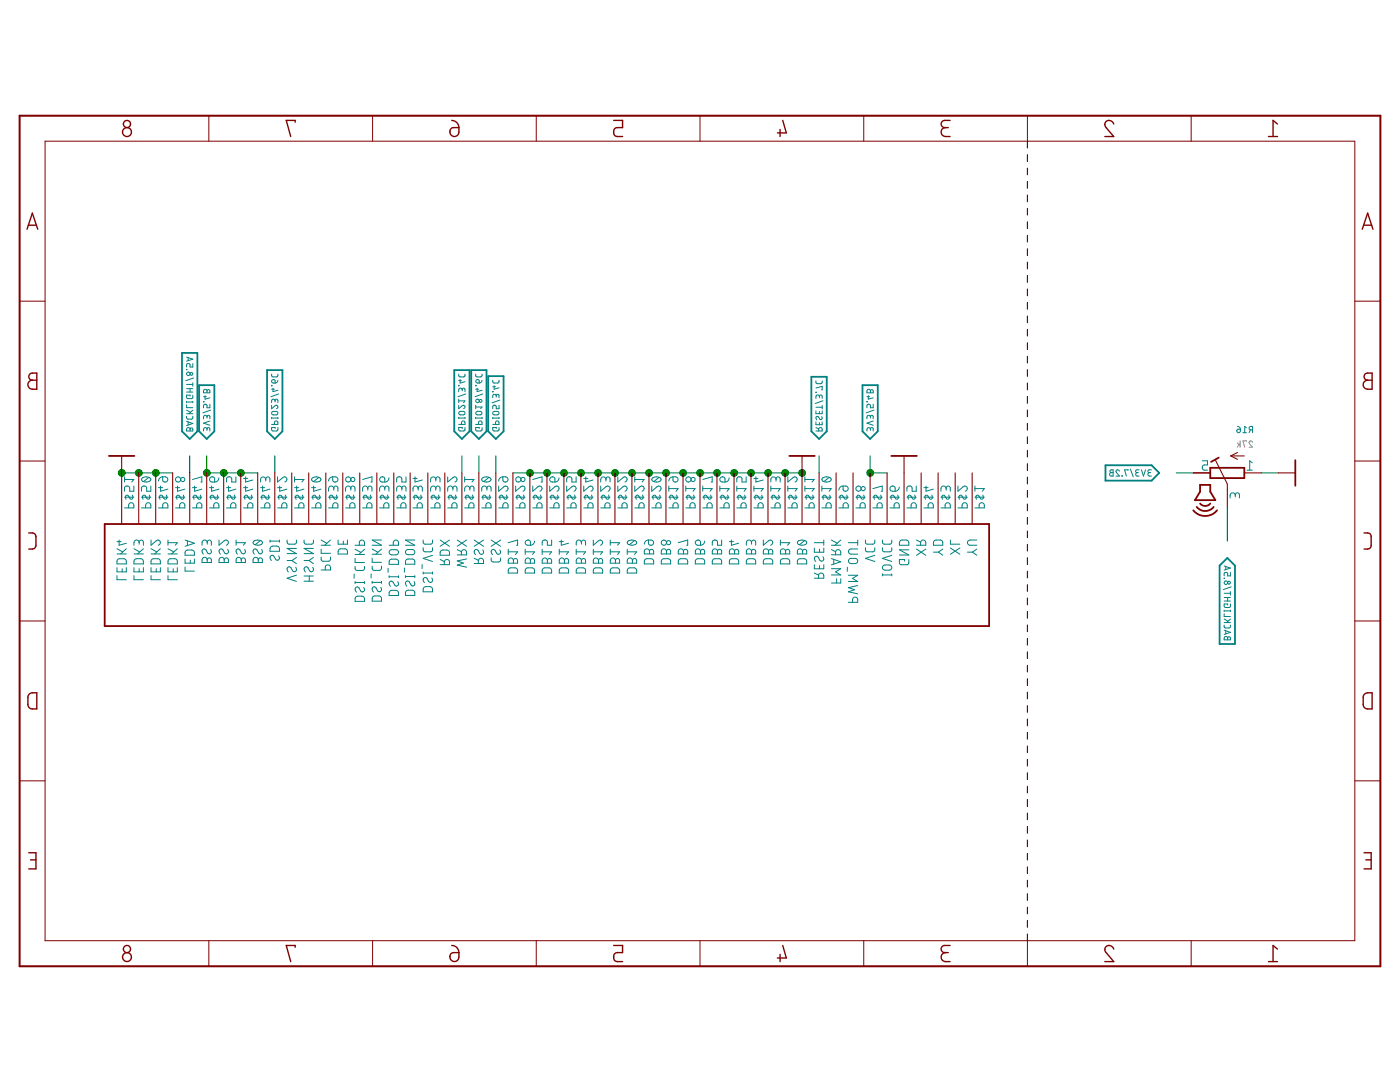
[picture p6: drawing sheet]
<svg xmlns="http://www.w3.org/2000/svg" width="279mm" height="216mm" viewBox="0 0 279 216" stroke-linecap="round" stroke-linejoin="round" font-family="sans-serif">
<path d="M24.3 94.4h10.2M37.9 91v3.4M41.3 91v3.4h10.1M54.8 91v3.4M92.2 91v3.4M95.6 91v3.4M99 91v3.4M102.4 94.4h57.7M163.5 91v3.4M173.7 91v3.4h3.3M251.7 94.4h3.4M244.9 101.2v6.7" fill="none" stroke="#008000" stroke-width=".21"/>
<g fill="#008000" stroke="#008000" stroke-width=".2">
<circle cx="24.3" cy="94.4" r=".68"/>
<circle cx="27.7" cy="94.4" r=".68"/>
<circle cx="31.1" cy="94.4" r=".68"/>
<circle cx="105.8" cy="94.4" r=".68"/>
<circle cx="109.2" cy="94.4" r=".68"/>
<circle cx="112.6" cy="94.4" r=".68"/>
<circle cx="116" cy="94.4" r=".68"/>
<circle cx="119.4" cy="94.4" r=".68"/>
<circle cx="122.7" cy="94.4" r=".68"/>
<circle cx="126.1" cy="94.4" r=".68"/>
<circle cx="129.5" cy="94.4" r=".68"/>
<circle cx="132.9" cy="94.4" r=".68"/>
<circle cx="136.3" cy="94.4" r=".68"/>
<circle cx="139.7" cy="94.4" r=".68"/>
<circle cx="143.1" cy="94.4" r=".68"/>
<circle cx="146.5" cy="94.4" r=".68"/>
<circle cx="149.9" cy="94.4" r=".68"/>
<circle cx="153.3" cy="94.4" r=".68"/>
<circle cx="156.7" cy="94.4" r=".68"/>
<circle cx="160.1" cy="94.4" r=".68"/>
<circle cx="48.1" cy="94.4" r=".68"/>
<circle cx="44.7" cy="94.4" r=".68"/>
<circle cx="41.3" cy="94.4" r=".68"/>
<circle cx="173.7" cy="94.4" r=".68"/>
</g>
<path d="M234.7 94.4h3.4" fill="none" stroke="#008000" stroke-width=".2"/>
<path d="M3.9 23.1h271.6v169.7h-271.6z" fill="none" stroke="#800000" stroke-width=".4"/>
<g fill="none" stroke="#800000" stroke-width=".2">
<path d="M9 28.2h261.4v159.5h-261.4zM41.7 23.1v5.1M74.4 23.1v5.1M107 23.1v5.1M139.7 23.1v5.1M172.4 23.1v5.1M205 23.1v5.1M237.7 23.1v5.1M3.9 60.1h5.1M270.4 60.1h5.1M3.9 92h5.1M270.4 92h5.1"/>
<path d="M3.9 123.9h5.1M270.4 123.9h5.1M3.9 155.8h5.1M270.4 155.8h5.1M41.7 187.7v5.1M74.4 187.7v5.1M107 187.7v5.1M139.7 187.7v5.1M172.4 187.7v5.1M205 187.7v5.1M237.7 187.7v5.1"/>
</g>
<g fill="none" stroke="#800000" stroke-width=".28">
<path d="M58.9 24.4v-.4h-1.8l.9 3.2M90.1 25.6l1.5-.1a1.56 1.56 0 0 1-.3 1.5 .93 .93 0 0 1-1.3-.1 .93 .93 0 0 1 .1-1.3zM90.1 24l.9 .3 .4 .5 .2 .7M122.5 24h1.7v1.5h-1a.9 .9 0 0 0-.7 .9 .9 .9 0 0 0 .7 .8h1M155.7 25.8v1.4M156.2 24l.7 2.5h-1.7M188.7 25.5a.89 .89 0 0 0-.9 .9 .89 .89 0 0 0 .9 .8h.9M189.6 24h-1.1a.72 .72 0 0 0-.7 .7 .72 .72 0 0 0 .7 .8h.8M222.3 24.7a.88 .88 0 0 0-1.3-.6 .88 .88 0 0 0-.3 1.4l1.6 1.7h-1.8M253.2 27.2h1.8M255 24.7l-.9-.7v3.2M5.4 45.7l1.1-3.2 1 3.2"/>
<path d="M5.7 44.9h1.6M271.9 45.7l1-3.2 1.1 3.2M272.1 44.9h1.6M5.9 74.7l.3-.2 1.1-.1v3.3a1.56 1.56 0 0 1-1.5-.4 .9 .9 0 0 1-.1-.9 .9 .9 0 0 1 .8-.5l-.5-.2-.2-.3zM6.5 75.9h.8M272.4 74.7l.3-.2 1.1-.1v3.3a1.56 1.56 0 0 1-1.5-.4 .89 .89 0 0 1-.2-.9 .89 .89 0 0 1 .8-.5l-.5-.3-.2-.5zM272.9 75.9h.9M5.7 106.3l1.2 .2 .3 .6v1.7l-.2 .5-.3 .2-1 .1M272.2 106.3l1.2 .2 .2 .6v1.7l-.1 .5-.3 .2-1 .1M5.8 138.5a1.65 1.65 0 0 1 1.5-.3v3.3a1.59 1.59 0 0 1-1.5-.3l-.2-.6v-1.7zM272.3 138.5a1.65 1.65 0 0 1 1.5-.3v3.3a1.59 1.59 0 0 1-1.5-.3l-.2-.6v-1.7zM5.7 170.2h1.5v3.2h-1.5"/>
<path d="M6.1 171.6h1.1M272.2 170.2h1.4v3.2h-1.4M272.6 171.6h1M58.9 189v-.3h-1.8l.9 3.2M89.9 190.4l.6-.3h1.1a1.56 1.56 0 0 1-.3 1.5 .93 .93 0 0 1-1.3 0 .93 .93 0 0 1-.1-1.2zM90.1 188.7l.9 .3 .4 .5 .2 .6M122.5 188.7h1.7v1.4h-1a.92 .92 0 0 0-.7 .9 .92 .92 0 0 0 .7 .9h1M155.7 190.4v1.5M156.2 188.7l.7 2.5h-1.7M188.7 190.1a.9 .9 0 0 0-.9 .9 .9 .9 0 0 0 .9 .9h.9M189.6 188.7h-1.1a.71 .71 0 0 0-.7 .7 .71 .71 0 0 0 .7 .7h.8M222.3 189.4a.88 .88 0 0 0-1.3-.7 .88 .88 0 0 0-.3 1.4l1.6 1.8h-1.8"/>
<path d="M253.2 191.9h1.8M255 189.4l-.9-.7v3.2"/>
<circle cx="25.3" cy="24.7" r=".72"/>
<circle cx="25.3" cy="26.4" r=".89"/>
<circle cx="25.3" cy="189.4" r=".72"/>
<circle cx="25.3" cy="191" r=".89"/>
</g>
<path d="M21.7 91h5.1M157.5 91h5.1M177.9 91h5.1M239.5 96.8h2v1.3l1 1.7h-4l1-1.7zM241.5 93.3h6.8v2.1h-6.8zM243.2 91.3l-1.5 .9M258.5 91.8v5.1M20.9 104.6h176.5v20.3h-176.5zM238.1 101.8a3 3 0 0 0 4.8 0M238.8 101.2a2.18 2.18 0 0 0 3.4 0M239.5 100.5a1.3 1.3 0 0 0 2 0" fill="none" stroke="#800000" stroke-width=".36"/>
<g fill="none" stroke="#800000" stroke-width=".21">
<path d="M24.3 91v13.6M27.7 94.4v10.2M31.1 94.4v10.2M34.5 94.4v10.2M37.9 94.4v10.2M41.3 94.4v10.2M44.6 94.4v10.2M48 94.4v10.2M51.4 94.4v10.2M54.8 94.4v10.2M58.2 94.4v10.2M61.6 94.4v10.2"/>
<path d="M65 94.4v10.2M68.4 94.4v10.2M71.8 94.4v10.2M75.2 94.4v10.2M78.6 94.4v10.2M81.9 94.4v10.2M85.4 94.4v10.2M88.8 94.4v10.2M92.2 94.4v10.2M95.6 94.4v10.2M99 94.4v10.2M102.4 94.4v10.2"/>
<path d="M105.7 94.4v10.2M109.2 94.4v10.2M112.5 94.4v10.2M115.9 94.4v10.2M119.3 94.4v10.2M122.7 94.4v10.2M126.1 94.4v10.2M129.5 94.4v10.2M132.9 94.4v10.2M136.3 94.4v10.2M139.7 94.4v10.2M143.1 94.4v10.2"/>
<path d="M146.5 94.4v10.2M149.9 94.4v10.2M153.3 94.4v10.2M156.7 94.4v10.2M160.1 91v13.6M163.5 94.4v10.2M166.9 94.4v10.2M170.2 94.4v10.2M173.7 94.4v10.2M177 94.4v10.2M180.4 91v13.6M183.8 94.4v10.2"/>
<path d="M187.2 94.4v10.2M190.6 94.4v10.2M194 94.4v10.2M238.1 94.4h3.4M242.6 91.9l2.3 4.7v4.6M245.6 91h2.7M245.6 91l1.4 .7M247 90.3l-1.4 .7M248.3 94.4h3.4M255.1 94.4h3.4"/>
</g>
<g fill="none" stroke="#008080" stroke-width=".2">
<path d="M37.2 78.2h1.3M37.2 73.7h.1M37.2 77.6h1.3M37.2 76.7h1.3M37.2 71.2l1.3 .5-1.3 .4M37.5 71.4v.6M37.9 77.6v.6M38.5 78.8l-.1 .7h-.9l-.2-.1-.1-.6h.7v.3M38.5 72.5v.7h-.6v-.4a.36 .36 0 0 0-.3-.3 .36 .36 0 0 0-.4 .3v.4M38.5 76.4v.7M38.6 75.4l-1.5 .6M40.6 79.2h.6"/>
<path d="M40.8 77.7h.4l.1 .3 .3-.3 .2 .1 .1 .6h-1.3zM40.9 79v.7l1-.3M41.3 78v.4M54.2 74.7v.3l.3 .2h.8l.2-.5M54.2 77.7h.6M54.2 76.9l.1 .1zM54.3 75.9l.2-.2 .3 .1 .1 .6-.6-.1zM54.5 77.4v.7l1-.2M54.9 80l-.1-.3h-.5l-.1 .6M55.5 75.9l-.1 .3-.5 .2M55.6 78.6l-1.5 .6M91.5 74.7l.1 .3 .2 .2h.9l.1-.5"/>
<path d="M91.5 76.9l.1 .1zM91.5 79.7v.6M91.5 80h1.3l-.3 .3M91.5 75.9h.6M91.8 75.7v.7l1-.2M92.2 77.8l-.1-.3h-.4l-.2 .6M92.2 78l.1-.4 .3-.2 .2 .2v.5M92.9 78.6l-1.5 .6M94.9 74.7l.1 .3 .2 .2h.9l.1-.5M94.9 76.9l.1 .1zM94.9 77.7h.6M95 75.9l.3-.2 .2 .1 .1 .6-.6-.1z"/>
<path d="M95.2 77.4v.7l1-.2M96.2 75.9l-.2 .4-.4 .1M96.3 78.6l-1.5 .6M98.3 75.9l.1 .4 .2 .1h.9l.1-.5M98.3 78.1h.1M98.3 77.2h.6M98.6 77v.7l1-.3M99 79l-.1-.3h-.4l-.2 .7M99 79.2l.1-.4 .3-.1 .2 .1v.6M99.7 79.8l-1.5 .6M162.8 76l.1 .4 .2 .2 .9-.1 .1-.5M162.8 77.4l1.3-.3v.7h-.1"/>
<path d="M162.8 78.3h.1M163.5 79.1l-.1-.2h-.4l-.2 .6M163.5 79.4l.1-.4 .3-.2 .2 .2v.5M164.2 80l-1.5 .5M173 79.2h.6M173.1 77.7h.5l.1 .3 .4-.3 .1 .2 .1 .5h-1.3zM173.3 79v.7l1-.3M173.7 78v.4M24.8 99.2h1.9M24.8 95.7h1.9l-.4 .5M24.8 95.1v1.1M26.4 98.8a.44 .44 0 0 1 .2 .5 .44 .44 0 0 1-.6 .3l-.5-.8a.44 .44 0 0 0-.5 .3 .44 .44 0 0 0 .1 .5"/>
<path d="M26.7 97v1h-.8v-.6a.53 .53 0 0 0-.5-.4 .53 .53 0 0 0-.6 .4v.6M28.2 99.2h1.9M28.4 95.4a1.15 1.15 0 0 1 1.7 .3 1.11 1.11 0 0 1-1.9 0zM29.7 95.2l-1 .9M29.8 98.8a.44 .44 0 0 1 .1 .5 .44 .44 0 0 1-.5 .3l-.5-.8a.44 .44 0 0 0-.5 .3 .44 .44 0 0 0 .2 .5M30.1 97v1h-.8v-.6a.53 .53 0 0 0-.5-.4 .53 .53 0 0 0-.6 .4v.6M31.6 99.2h1.9M31.6 97.3h.9M32 97v1l1.5-.4M32.5 95.1h.5a.53 .53 0 0 1 .5 .5 .53 .53 0 0 1-.4 .6 .53 .53 0 0 1-.6-.4zM32.5 95.1l-.6 .3-.3 .6M33.2 98.8l.1 .6-.3 .2h-.2l-.5-.8h-.3l-.2 .3 .1 .5"/>
<path d="M35 99.2h1.9M35 97.3h.9M35.4 97v1l1.5-.4M36.6 98.8a.44 .44 0 0 1 .1 .5 .44 .44 0 0 1-.5 .3l-.5-.8a.44 .44 0 0 0-.5 .3 .44 .44 0 0 0 .1 .5M37.2 83.1l.1 .4 .2 .1h.9l.1-.5M37.2 82.5h1.3M37.2 80.1v.2M37.2 80.8v.5h1.3M37.2 84.1l1.3 .4-1.3 .4M37.2 81.9l.8 .4M37.2 80.2h1.3M37.4 85.4h.4l.1 .3 .1-.3h.4l.1 .6h-1.3z"/>
<path d="M37.5 84.2v.6M37.9 85.7v.3M38.4 99.2h1.9M38.4 97.3h.8M38.4 95.7l1.9-.6v1.1h-.2M38.5 80.1v.2M38.5 81.9l-.8 .6M38.8 97v1l1.5-.4M40 98.8a.44 .44 0 0 1 .1 .5 .44 .44 0 0 1-.5 .3l-.5-.8a.44 .44 0 0 0-.5 .3 .44 .44 0 0 0 .1 .5M40.6 80.1l.1 .1zM41.3 85.7l-.1-.3-.3-.1-.2 .2-.1 .5M41.3 85.9l.1-.5 .3-.1 .2 .3v.4"/>
<path d="M41.3 83.2l-.2-.3h-.3l-.2 .7M41.3 83.4l.1-.4 .3-.1 .2 .2v.5M41.8 99.2h1.9M41.8 97.3h.9M41.9 80.7v.7h-.6v-.5a.36 .36 0 0 0-.3-.2 .36 .36 0 0 0-.4 .2v.5M41.9 84l-1.3 .4 1.3 .5M42 95.3l.3-.2 .4 .2 .1 .9-.8-.1-.2-.3zM42 81.8l-1.5 .6M42.2 97v1l1.5-.4M43.4 98.8l.1 .6-.2 .2h-.3l-.5-.8h-.2l-.3 .3 .1 .5M43.7 95.4l-.1 .2a.79 .79 0 0 1-.8 .6M45.2 99.2h1.9"/>
<path d="M45.2 97.3h.8M45.6 97v1l1.5-.4M46.8 98.8a.44 .44 0 0 1 .1 .5 .44 .44 0 0 1-.5 .3l-.5-.8a.44 .44 0 0 0-.5 .3 .44 .44 0 0 0 .1 .5M47.1 95.1v1.1h-.9v-.6a.53 .53 0 0 0-.5-.5 .53 .53 0 0 0-.5 .5v.6M48.6 99.2h1.9M48.6 97.3h.8M48.6 95.5h.8M49 97v1l1.5-.4M49 95.1v1.1l1.5-.4M50.2 98.8a.44 .44 0 0 1 .1 .5 .44 .44 0 0 1-.5 .3l-.5-.8a.44 .44 0 0 0-.5 .3 .44 .44 0 0 0 .1 .5M52 99.2h1.9M52 97.3h.8"/>
<path d="M52.4 97v1l1.5-.4M53 95.7a.52 .52 0 0 0-.5-.5 .52 .52 0 0 0-.5 .5v.5M53 96v-.4a.41 .41 0 0 1 .5-.5 .41 .41 0 0 1 .4 .5v.6M53.6 98.8a.44 .44 0 0 1 .1 .5 .44 .44 0 0 1-.5 .3l-.5-.8a.44 .44 0 0 0-.5 .3 .44 .44 0 0 0 .1 .5M54.2 84.7h1.3l-.2-.6h-.4l-.1 .6M54.2 80.9v.7l.7-.6a.34 .34 0 0 1 .6 .1 .34 .34 0 0 1-.3 .5M54.2 83.4h1.3M54.2 83.3v.2M54.3 82.2l.8-.1 .3 .1 .1 .3-.2 .3h-.9l-.2-.3zM54.9 80.2v-.4l.3-.1 .2 .1 .1 .5M55.4 95.1v1.1l1-.9a.51 .51 0 0 1 .8 .2 .51 .51 0 0 1-.3 .7M55.4 99.2h1.9"/>
<path d="M55.4 97.3h.8M55.5 85.3l-.2 .7h-.8l-.3-.2v-.5h.7v.2M55.5 83.3v.2M55.8 97v1l1.5-.4M56.9 98.8a.44 .44 0 0 1 .2 .5 .44 .44 0 0 1-.5 .3l-.5-.8a.44 .44 0 0 0-.6 .3 .44 .44 0 0 0 .2 .5M58.8 99.2h1.9M58.8 97.3h.8M58.8 95.7h1.9l-.5 .5M58.8 95.1v1.1M59.2 97v1l1.5-.4M60.3 98.8l.2 .6-.2 .2h-.3l-.5-.8h-.3l-.2 .3 .1 .5M62.2 99.2h1.9"/>
<path d="M62.2 97.3h.8M62.3 95.4a1.15 1.15 0 0 1 1.8 .3 1.11 1.11 0 0 1-1.9 0zM62.6 97v1l1.5-.4M63.6 95.2l-1 .9M63.7 98.8a.44 .44 0 0 1 .2 .5 .44 .44 0 0 1-.5 .3l-.5-.8a.44 .44 0 0 0-.6 .3 .44 .44 0 0 0 .2 .5M65.6 99.2h1.8M66.4 95.1h.5a.53 .53 0 0 1 .5 .5 .53 .53 0 0 1-.4 .6 .53 .53 0 0 1-.6-.4zM66.4 95.1l-.6 .3-.2 .6M66.6 97.5a.52 .52 0 0 0-.5-.5 .52 .52 0 0 0-.5 .5v.5M66.6 97.8v-.4a.41 .41 0 0 1 .4-.4 .41 .41 0 0 1 .4 .4v.6M67.1 98.8a.44 .44 0 0 1 .2 .5 .44 .44 0 0 1-.5 .3l-.5-.8a.44 .44 0 0 0-.6 .3 .44 .44 0 0 0 .2 .5M69 99.2h1.8"/>
<path d="M70 97.5a.53 .53 0 0 0-.5-.5 .53 .53 0 0 0-.5 .5v.5M70 97.8v-.4a.41 .41 0 0 1 .4-.4 .41 .41 0 0 1 .4 .4v.6M70.5 98.8l.1 .6-.1 .2h-.4l-.4-.8h-.3l-.2 .3 .1 .5M72.4 99.2h1.8M72.4 95.7l1.8-.6v1.1h-.2M73.4 97.5a.52 .52 0 0 0-.5-.5 .52 .52 0 0 0-.5 .5v.5M73.4 97.8v-.4a.41 .41 0 0 1 .4-.4 .41 .41 0 0 1 .4 .4v.6M73.9 98.8a.44 .44 0 0 1 .2 .5 .44 .44 0 0 1-.6 .3l-.4-.8a.44 .44 0 0 0-.6 .3 .44 .44 0 0 0 .2 .5M75.8 99.2h1.8M75.9 95.3l.4-.2 .4 .2 .1 .9-.9-.1-.1-.3zM76.8 97.5a.52 .52 0 0 0-.5-.5 .52 .52 0 0 0-.5 .5v.5M76.8 97.8v-.4a.41 .41 0 0 1 .4-.4 .41 .41 0 0 1 .4 .4v.6"/>
<path d="M77.3 98.8a.44 .44 0 0 1 .2 .5 .44 .44 0 0 1-.6 .3l-.4-.8a.44 .44 0 0 0-.6 .3 .44 .44 0 0 0 .2 .5M77.6 95.4a.8 .8 0 0 1-.8 .8M79.2 99.2h1.8M80.2 97.5a.52 .52 0 0 0-.5-.5 .52 .52 0 0 0-.5 .5v.5M80.2 97.8v-.4a.41 .41 0 0 1 .4-.4 .41 .41 0 0 1 .4 .4v.6M80.7 98.8a.44 .44 0 0 1 .2 .5 .44 .44 0 0 1-.6 .3l-.5-.8a.44 .44 0 0 0-.5 .3 .44 .44 0 0 0 .2 .5M81 95.1v1.1h-.8v-.6a.53 .53 0 0 0-.5-.5 .53 .53 0 0 0-.5 .5v.6M82.4 99.2h1.9M82.4 95.5h.8M82.8 95.1v1.1l1.5-.4M83.5 97.5a.52 .52 0 0 0-.6-.5 .52 .52 0 0 0-.5 .5v.5M83.5 97.8v-.4a.41 .41 0 0 1 .4-.4 .41 .41 0 0 1 .4 .4v.6"/>
<path d="M84 98.8a.44 .44 0 0 1 .1 .5 .44 .44 0 0 1-.5 .3l-.5-.8a.44 .44 0 0 0-.5 .3 .44 .44 0 0 0 .1 .5M85.9 99.2h1.9M87 97.5a.52 .52 0 0 0-.5-.5 .52 .52 0 0 0-.6 .5v.5M87 97.8v-.4a.42 .42 0 0 1 .4-.4 .42 .42 0 0 1 .4 .4v.6M87 95.7a.52 .52 0 0 0-.5-.5 .52 .52 0 0 0-.6 .5v.5M87 96v-.4a.42 .42 0 0 1 .4-.5 .42 .42 0 0 1 .4 .5v.6M87.5 98.8l.1 .6-.1 .2h-.4l-.5-.8h-.2l-.3 .3 .2 .5M89.3 95.1v1.1l1.1-.9a.51 .51 0 0 1 .8 .2 .51 .51 0 0 1-.4 .7M89.3 99.2h1.9M90.4 97.5a.52 .52 0 0 0-.5-.5 .52 .52 0 0 0-.6 .5v.5M90.4 97.8v-.4a.41 .41 0 0 1 .4-.4 .41 .41 0 0 1 .4 .4v.6M90.9 98.8a.44 .44 0 0 1 .2 .5 .44 .44 0 0 1-.6 .3l-.5-.8a.44 .44 0 0 0-.5 .3 .44 .44 0 0 0 .1 .5"/>
<path d="M91.5 84.7h1.3l-.1-.6h-.5l-.1 .6M91.5 80.9v.7l.7-.6a.34 .34 0 0 1 .6 .1 .34 .34 0 0 1-.3 .5M91.5 83.4h1.3M91.5 83.3v.2M91.6 82.2l.9-.1 .2 .1 .1 .3-.2 .3h-.9l-.2-.3zM92.7 99.2h1.9M92.7 95.7h1.9l-.4 .5M92.7 95.1v1.1M92.8 85.3l-.1 .7h-.9l-.2-.2-.1-.5h.7v.2M92.8 83.3v.2M93.8 97.5a.52 .52 0 0 0-.6-.5 .52 .52 0 0 0-.5 .5v.5M93.8 97.8v-.4a.41 .41 0 0 1 .4-.4 .41 .41 0 0 1 .4 .4v.6"/>
<path d="M94.3 98.8a.44 .44 0 0 1 .1 .5 .44 .44 0 0 1-.5 .3l-.5-.8a.44 .44 0 0 0-.5 .3 .44 .44 0 0 0 .1 .5M94.9 84.7h1.3l-.1-.6h-.5l-.1 .6M94.9 83.4h1.3M94.9 80.9v.7M94.9 83.3v.2M94.9 81.2h1.3l-.3 .4M95 82.2l.8-.1 .3 .1 .1 .3-.2 .3h-.9l-.1-.3zM96.1 99.2h1.9M96.2 85.3l-.1 .7h-.9l-.2-.2-.1-.5h.7v.2M96.2 83.3v.2M96.2 95.4a1.17 1.17 0 0 1 1.8 .3 1.11 1.11 0 0 1-1.9 0zM97.2 97.5a.52 .52 0 0 0-.5-.5 .52 .52 0 0 0-.6 .5v.5"/>
<path d="M97.2 97.8v-.4a.41 .41 0 0 1 .4-.4 .41 .41 0 0 1 .4 .4v.6M97.6 95.2l-1.1 .9M97.7 98.8l.1 .6-.3 .2h-.2l-.5-.8a.44 .44 0 0 0-.5 .3 .44 .44 0 0 0 .1 .5M98.3 84.7h1.3l-.1-.6h-.5l-.1 .6M98.3 83.3v.2M98.3 83.4h1.3M98.4 82.2l.9-.1 .2 .1 .1 .3-.2 .3h-.9l-.2-.3zM99.5 97v1l1.1-.9a.52 .52 0 0 1 .8 .2 .52 .52 0 0 1-.4 .7M99.5 99.2h1.9M99.6 85.3l-.1 .7h-.9l-.2-.2-.1-.5h.7v.2M99.6 80.9v.7h-.6v-.4a.35 .35 0 0 0-.3-.4 .35 .35 0 0 0-.4 .4v.4M99.6 83.3v.2"/>
<path d="M100.4 95.1h.5a.53 .53 0 0 1 .5 .5 .53 .53 0 0 1-.5 .6 .53 .53 0 0 1-.5-.4zM100.4 95.1l-.6 .3-.3 .6M101.1 98.8a.44 .44 0 0 1 .1 .5 .44 .44 0 0 1-.5 .3l-.5-.8a.44 .44 0 0 0-.5 .3 .44 .44 0 0 0 .1 .5M102.9 97v1l1-.9a.52 .52 0 0 1 .9 .2 .52 .52 0 0 1-.4 .7M102.9 99.2h1.9M104.5 98.8a.44 .44 0 0 1 .1 .5 .44 .44 0 0 1-.5 .3l-.5-.8h-.2l-.3 .3 .1 .5M106.3 97v1l1.1-.9a.51 .51 0 0 1 .8 .2 .51 .51 0 0 1-.4 .7M106.3 99.2h1.9M106.3 95.7l1.9-.6v1.1h-.2M107.9 98.8a.44 .44 0 0 1 .1 .5 .44 .44 0 0 1-.5 .3l-.5-.8a.44 .44 0 0 0-.5 .3 .44 .44 0 0 0 .1 .5M109.7 97v1l1-.9a.52 .52 0 0 1 .9 .2 .52 .52 0 0 1-.4 .7M109.7 99.2h1.9"/>
<path d="M109.9 95.3l.3-.2 .4 .2 .1 .9-.8-.1-.2-.3zM111.3 98.8a.44 .44 0 0 1 .1 .6 .44 .44 0 0 1-.5 .2l-.5-.8a.44 .44 0 0 0-.5 .3 .44 .44 0 0 0 .1 .5M111.6 95.4a.8 .8 0 0 1-.9 .8M113.1 97v1l1-.9a.52 .52 0 0 1 .9 .2 .52 .52 0 0 1-.4 .7M113.1 99.2h1.9M114.7 98.8l.1 .6-.2 .2h-.3l-.5-.8h-.2l-.3 .3 .1 .5M115 95.1v1.1h-.9v-.6a.53 .53 0 0 0-.5-.5 .53 .53 0 0 0-.5 .5v.6M116.5 97v1l1-.9a.52 .52 0 0 1 .9 .2 .52 .52 0 0 1-.5 .7M116.5 99.2h1.9M116.5 95.5h.8M116.9 95.1v1.1l1.5-.4M118 98.8a.44 .44 0 0 1 .2 .5 .44 .44 0 0 1-.5 .3l-.5-.8a.44 .44 0 0 0-.5 .3 .44 .44 0 0 0 .1 .5"/>
<path d="M119.9 97v1l1-.9a.52 .52 0 0 1 .9 .2 .52 .52 0 0 1-.5 .7M119.9 99.2h1.9M120.9 95.7a.52 .52 0 0 0-.5-.5 .52 .52 0 0 0-.5 .5v.5M120.9 96v-.4a.41 .41 0 0 1 .4-.5 .41 .41 0 0 1 .5 .5v.6M121.5 98.8a.44 .44 0 0 1 .1 .5 .44 .44 0 0 1-.5 .3l-.5-.8a.44 .44 0 0 0-.6 .3 .44 .44 0 0 0 .2 .5M123.3 97v1l1-.9a.51 .51 0 0 1 .9 .2 .51 .51 0 0 1-.5 .7M123.3 95.1v1.1l1-.9a.51 .51 0 0 1 .8 .2 .51 .51 0 0 1-.4 .7M123.3 99.2h1.9M124.8 98.8l.1 .6-.2 .2h-.2l-.5-.8a.44 .44 0 0 0-.6 .3 .44 .44 0 0 0 .2 .5M126.7 97v1l1-.9a.52 .52 0 0 1 .8 .2 .52 .52 0 0 1-.4 .7M126.7 99.2h1.8M126.7 95.7h1.8l-.4 .5"/>
<path d="M126.7 95.1v1.1M128.2 98.8a.44 .44 0 0 1 .2 .5 .44 .44 0 0 1-.6 .3l-.4-.8a.44 .44 0 0 0-.6 .3 .44 .44 0 0 0 .2 .5M130.1 97v1l1-.9a.52 .52 0 0 1 .8 .2 .52 .52 0 0 1-.4 .7M130.1 99.2h1.8M130.2 95.4a1.13 1.13 0 0 1 1.7 .3 1.11 1.11 0 0 1-1.8 0zM131.5 95.2l-1 .9M131.6 98.8a.44 .44 0 0 1 .2 .5 .44 .44 0 0 1-.5 .3l-.5-.8h-.3l-.2 .3 .1 .5M133.5 99.2h1.8M133.5 97.5h1.8l-.4 .5M133.5 97v1M134.3 95.1h.5a.53 .53 0 0 1 .5 .5 .53 .53 0 0 1-.4 .6 .53 .53 0 0 1-.6-.4zM134.3 95.1l-.6 .3-.2 .6"/>
<path d="M135 98.8a.44 .44 0 0 1 .2 .5 .44 .44 0 0 1-.6 .3l-.4-.8a.44 .44 0 0 0-.6 .3 .44 .44 0 0 0 .2 .5M136.9 99.2h1.8M136.9 97.5h1.8l-.4 .5M136.9 97v1M138.4 98.8a.44 .44 0 0 1 .2 .6 .44 .44 0 0 1-.6 .2l-.4-.8a.44 .44 0 0 0-.6 .3 .44 .44 0 0 0 .2 .5M140.3 99.2h1.8M140.3 95.7l1.8-.6v1.1h-.2M140.3 97.5h1.8l-.4 .5M140.3 97v1M141.8 98.8l.1 .6-.1 .2h-.4l-.5-.8h-.2l-.2 .3 .1 .5M143.7 99.2h1.8M143.7 97.5h1.8l-.4 .5"/>
<path d="M143.7 97v1M143.8 95.3l.4-.2 .4 .2 .1 .9-.9-.1-.1-.3zM145.2 98.8a.44 .44 0 0 1 .2 .5 .44 .44 0 0 1-.6 .3l-.4-.8a.44 .44 0 0 0-.6 .3 .44 .44 0 0 0 .2 .5M145.5 95.4a.8 .8 0 0 1-.8 .8M147 99.2h1.9M147 97.5h1.9l-.4 .5M147 97v1M148.6 98.8a.44 .44 0 0 1 .2 .5 .44 .44 0 0 1-.6 .3l-.5-.8a.44 .44 0 0 0-.5 .3 .44 .44 0 0 0 .2 .5M148.9 95.1v1.1h-.8v-.6a.53 .53 0 0 0-.5-.5 .53 .53 0 0 0-.6 .5v.6M150.5 99.2h1.8M150.5 95.5h.8M150.5 97.5h1.8l-.4 .5"/>
<path d="M150.5 97v1M150.9 95.1v1.1l1.4-.4M152 98.8a.44 .44 0 0 1 .2 .5 .44 .44 0 0 1-.6 .3l-.5-.8a.44 .44 0 0 0-.5 .3 .44 .44 0 0 0 .1 .5M153.8 99.2h1.9M153.8 97.5h1.9l-.4 .5M153.8 97v1M154.9 95.7a.52 .52 0 0 0-.5-.5 .52 .52 0 0 0-.6 .5v.5M154.9 96v-.4a.41 .41 0 0 1 .4-.5 .41 .41 0 0 1 .4 .5v.6M155.4 98.8a.44 .44 0 0 1 .1 .5 .44 .44 0 0 1-.5 .3l-.5-.8a.44 .44 0 0 0-.5 .3 .44 .44 0 0 0 .2 .5M157.2 95.1v1.1l1.1-.9a.51 .51 0 0 1 .8 .2 .51 .51 0 0 1-.4 .7M157.2 99.2h1.9M157.2 97.5h1.9l-.4 .5"/>
<path d="M157.2 97v1M158.8 98.8l.1 .6-.3 .2h-.2l-.5-.8h-.3l-.2 .3 .1 .5M160.6 99.2h1.9M160.6 97.5h1.9l-.4 .5M160.6 95.1v1.1M160.6 97v1M160.6 95.7h1.9l-.4 .5M162.2 98.8a.44 .44 0 0 1 .1 .5 .44 .44 0 0 1-.5 .3l-.5-.8a.44 .44 0 0 0-.5 .3 .44 .44 0 0 0 .1 .5M162.8 86h1.3l-.1-.6h-.5l-.1 .6M162.8 82v.5h1.3v-.5M162.8 84.2v.6h1.3v-.6M162.8 85.3l.6 .3"/>
<path d="M162.8 81.3h1.3M163.5 82.1v.4M163.5 84.3v.5M164 83.1l.1 .5-.3 .1-.4-.5a.35 .35 0 0 0-.6 .1 .35 .35 0 0 0 .2 .5M164 99.2h1.9M164 97.5h1.9l-.4 .5M164 97v1M164.1 80.9v.7M164.1 95.4a1.15 1.15 0 0 1 1.8 .3 1.11 1.11 0 0 1-1.9 0zM165.5 95.2l-1.1 .9M165.6 98.8a.44 .44 0 0 1 .1 .6 .44 .44 0 0 1-.5 .2l-.5-.8a.44 .44 0 0 0-.5 .3 .44 .44 0 0 0 .1 .5M167.4 99.2h1.9"/>
<path d="M168.3 97h.5a.52 .52 0 0 1 .5 .5 .52 .52 0 0 1-.5 .5 .52 .52 0 0 1-.5-.4zM168.3 97l-.6 .2-.3 .6M169 98.8l.1 .6-.2 .2h-.3l-.5-.8h-.2l-.3 .3 .1 .5M170.8 99.2h1.9M172.4 98.8a.44 .44 0 0 1 .1 .5 .44 .44 0 0 1-.5 .3l-.5-.8a.44 .44 0 0 0-.5 .3 .44 .44 0 0 0 .1 .5M173 80.1l.1 .1zM173.7 85.7l-.1-.3h-.5l-.1 .6M173.7 85.9v-.4l.4-.2 .1 .2 .1 .5M173.7 83.2l-.1-.3h-.5l-.1 .7M173.7 83.4v-.4l.4-.1 .1 .1 .1 .6M174.2 99.2h1.9M174.2 97.5l1.9-.5v1h-.2"/>
<path d="M174.3 80.7v.7h-.6v-.5a.36 .36 0 0 0-.3-.2 .36 .36 0 0 0-.4 .2v.5M174.3 84l-1.3 .4 1.3 .5M174.4 81.8l-1.5 .6M175.8 98.8a.44 .44 0 0 1 .1 .5 .44 .44 0 0 1-.5 .3l-.5-.8a.44 .44 0 0 0-.5 .3 .44 .44 0 0 0 .1 .5M177.6 99.2h1.9M177.8 97.1l.3-.1 .4 .1 .1 .9-.8-.1-.2-.3zM179.2 98.8a.44 .44 0 0 1 .1 .5 .44 .44 0 0 1-.5 .3l-.5-.8a.44 .44 0 0 0-.5 .3 .44 .44 0 0 0 .1 .5M179.5 97.2a.85 .85 0 0 1-.9 .8M181 99.2h1.9M182.5 98.8a.44 .44 0 0 1 .2 .5 .44 .44 0 0 1-.5 .3l-.5-.8a.44 .44 0 0 0-.6 .3 .44 .44 0 0 0 .2 .5M182.9 97v1h-.9v-.6a.53 .53 0 0 0-.5-.4 .53 .53 0 0 0-.5 .4v.6M184.4 99.2h1.9"/>
<path d="M184.4 97.3h.8M184.8 97v1l1.5-.4M185.9 98.8l.2 .6-.3 .2h-.2l-.5-.8h-.4l-.1 .3 .1 .5M187.8 99.2h1.9M188.8 97.5a.52 .52 0 0 0-.5-.5 .52 .52 0 0 0-.5 .5v.5M188.8 97.8v-.4a.41 .41 0 0 1 .4-.4 .41 .41 0 0 1 .5 .4v.6M189.3 98.8a.44 .44 0 0 1 .2 .5 .44 .44 0 0 1-.5 .3l-.5-.8a.44 .44 0 0 0-.6 .3 .44 .44 0 0 0 .2 .5M191.2 97v1l1-.9a.52 .52 0 0 1 .8 .2 .52 .52 0 0 1-.4 .7M191.2 99.2h1.8M192.7 98.8a.44 .44 0 0 1 .2 .6 .44 .44 0 0 1-.6 .2l-.4-.8a.44 .44 0 0 0-.6 .3 .44 .44 0 0 0 .2 .5M194.6 99.2h1.8M194.6 97.5h1.8l-.4 .5"/>
<path d="M194.6 97v1M196.1 98.8l.1 .6-.1 .2h-.4l-.4-.8h-.3l-.2 .3 .1 .5M221.6 93.9l.5-.2v1.3l-.6-.1v-.5l.3-.1-.3-.2zM221.8 94.3h.3M223.4 94a.34 .34 0 0 0-.5-.2 .34 .34 0 0 0-.1 .5l.6 .7h-.7M223.9 95h.1M225.1 93.9v-.2h-.7l.4 1.3M225.6 93.6l.6 1.5M227 94.3l-.3 .1v.5l.6 .1M227.3 93.7l-.5 .1-.2 .2 .2 .3h.4M227.8 93.7l.4 1.3 .4-1.3M229.4 94.3l-.2 .1v.5l.6 .1"/>
<path d="M229.8 93.7l-.6 .1-.1 .2 .1 .3h.4M239.9 91.9h1.1v.9h-.7a.53 .53 0 0 0-.4 .5 .53 .53 0 0 0 .4 .5h.7M246.5 98.8a.52 .52 0 0 0-.5-.5 .52 .52 0 0 0-.5 .5v.6M246.5 99.2v-.5a.41 .41 0 0 1 .4-.4 .41 .41 0 0 1 .5 .4v.7M246.9 85.7l.6-.1v.4a.36 .36 0 0 1-.5 .3 .36 .36 0 0 1-.1-.6zM247 85.1l.3 .1 .2 .4M248.1 86.3h.7M248.8 85.4l-.4-.3v1.2M248.9 93.8h1M249.6 85.8l-.3 .5M249.9 92.4l-.5-.5v1.9M250 85.8l-.7-.1v-.5l.7-.1v1.2"/>
<path d="M23.3 110.5h1.9M23.3 108.1h.9M23.3 114.9v.8h1.9M23.3 113.3v.8h1.9v-.8M23.3 109.5l1.2 .6M23.5 111.7l.2-.2h1.1l.4 .3v.7h-1.9zM23.8 107.8v1l1.4-.4M24.4 113.5v.6M24.8 101.3h1.9a.9 .9 0 0 0-.2-.9l-.4-.1-.3 .2-.1 .8M25.2 109.5l-1.1 1M26.7 110.5h1.9M26.7 114.9v.8h1.9"/>
<path d="M26.7 113.3v.8h1.9v-.8M26.7 109.5l1.2 .6M26.8 111.7l.3-.2h1.2l.3 .3v.7h-1.9zM27.8 108.3a.52 .52 0 0 0-.5-.5 .52 .52 0 0 0-.6 .5v.5M27.8 108.6v-.4a.42 .42 0 0 1 .4-.4 .42 .42 0 0 1 .4 .4v.6M27.8 113.5v.6M28.2 101.3h1.9v-.5a.52 .52 0 0 0-.5-.5 .52 .52 0 0 0-.5 .5v.5M28.6 109.5l-1.1 1M30.1 107.8v1l1.1-.9a.51 .51 0 0 1 .8 .2 .51 .51 0 0 1-.4 .7M30.1 110.5h1.9M30.1 114.9v.8h1.9M30.1 113.3v.8h1.9v-.8"/>
<path d="M30.1 109.5l1.2 .6M30.2 111.7l.4-.2h1l.4 .3v.7h-1.9zM31.2 113.5v.6M31.6 101.3h1.9v-.5a.52 .52 0 0 0-.5-.5 .52 .52 0 0 0-.5 .5v.5M32 109.5l-1.1 1M33.5 108.3h1.9l-.4 .5M33.5 110.5h1.9M33.5 114.9v.8h1.9M33.5 107.8v1M33.5 113.3v.8h1.9v-.8M33.5 109.5l1.2 .6M33.6 111.7l.3-.2h1.1l.4 .3v.7h-1.9z"/>
<path d="M34.6 113.5v.6M35 101.3h1.9a.9 .9 0 0 0-.3-.9l-.3-.1-.3 .2-.1 .8M35.4 109.5l-1.2 1M36.9 111.5v.9h1.9v-.9M36.9 113.1v.9h1.9M36.9 107.8l1.9 .6-1.9 .6M37 110l.4-.3 1.2 .2 .2 .2v.7h-1.9zM37.4 107.9v1M38 111.8v.6M38.4 101.3h1.9v-.5a.52 .52 0 0 0-.5-.5 .52 .52 0 0 0-.6 .5v.5M40.4 111.4l.5-.2 .3 .2 .2 .3a.41 .41 0 0 1 .4-.4 .41 .41 0 0 1 .4 .4v.5h-1.9zM41.4 108.3a.52 .52 0 0 0-.6-.5 .52 .52 0 0 0-.5 .5v.5"/>
<path d="M41.4 108.6v-.4a.41 .41 0 0 1 .4-.4 .41 .41 0 0 1 .4 .4v.6M41.4 111.7v.5M41.8 101.3h1.9v-.5a.52 .52 0 0 0-.5-.5 .52 .52 0 0 0-.5 .5v.5M42 109.6a.46 .46 0 0 1 .1 .7 .46 .46 0 0 1-.7 0l-.3-.6a.47 .47 0 0 0-.7 0 .47 .47 0 0 0 0 .7l.2 .2M43.7 107.8v1l1-.9a.52 .52 0 0 1 .9 .2 .52 .52 0 0 1-.4 .7M43.8 111.4l.5-.2 .3 .2 .1 .3a.42 .42 0 0 1 .5-.4 .42 .42 0 0 1 .4 .4v.5h-1.9zM44.7 111.7v.5M45.2 101.3h1.9v-.5a.52 .52 0 0 0-.5-.5 .52 .52 0 0 0-.6 .5v.5M45.4 109.6a.46 .46 0 0 1 .1 .7 .46 .46 0 0 1-.7 0l-.3-.6a.47 .47 0 0 0-.7 0 .47 .47 0 0 0 0 .7l.2 .2M47.1 107.8v1M47.1 108.3h1.9l-.4 .5M47.2 111.4l.5-.2 .3 .2 .2 .3a.41 .41 0 0 1 .4-.4 .41 .41 0 0 1 .4 .4v.5h-1.9z"/>
<path d="M48.2 111.7v.5M48.6 101.3h1.9v-.5a.52 .52 0 0 0-.6-.5 .52 .52 0 0 0-.5 .5v.5M48.8 109.6a.46 .46 0 0 1 .1 .7 .46 .46 0 0 1-.7 0l-.3-.6a.47 .47 0 0 0-.7 0 .47 .47 0 0 0 0 .7l.2 .2M50.6 111.4l.5-.2 .3 .2 .1 .3a.41 .41 0 0 1 .5-.4 .41 .41 0 0 1 .4 .4v.5h-1.9zM50.6 108a1.17 1.17 0 0 1 1.8 .3 1.11 1.11 0 0 1-1.9 0zM51.5 111.7v.5M52 107.9l-1.1 .8M52 101.3h1.9a.9 .9 0 0 0-.3-.9l-.3-.1-.3 .2-.2 .8M52.2 109.6a.46 .46 0 0 1 .1 .7 .46 .46 0 0 1-.7 0l-.3-.6a.47 .47 0 0 0-.7 0 .47 .47 0 0 0 0 .7l.2 .2M53.9 107.8v.4M53.9 108h1.9M54 109.2l.4-.2 1.2 .1 .2 .4v.5h-1.9z"/>
<path d="M55.4 101.3h1.9v-.5a.52 .52 0 0 0-.6-.5 .52 .52 0 0 0-.5 .5v.5M55.6 110.9a.46 .46 0 0 1 .1 .7 .46 .46 0 0 1-.7 0l-.3-.6a.43 .43 0 0 0-.6-.1 .43 .43 0 0 0-.2 .5l.3 .4M55.8 107.8v.4M57.3 107.8v.5l.4 .3h1.2l.2-.3 .1-.5M57.3 111.8h1M58.3 111.8l.9 .7M58.8 101.3h1.9v-.5a.52 .52 0 0 0-.6-.5 .52 .52 0 0 0-.5 .5v.5M59 113.2a.47 .47 0 0 1 .1 .7 .47 .47 0 0 1-.7 0l-.3-.6a.48 .48 0 0 0-.7-.1 .48 .48 0 0 0 0 .8l.2 .1M59.2 109.4h-1.9l1.9 1.1h-1.9M59.2 114.8l-1.9 .6 1.9 .6M59.2 111.2l-.9 .6M60.7 107.8v.5l.4 .3 1.3-.1 .1-.7"/>
<path d="M60.7 116h1.8M60.7 114.9h1.8M60.7 111.8h1M61.7 111.8l.8 .7M61.7 114.9v1.1M62.2 101.3h1.9a.9 .9 0 0 0-.3-.9l-.4-.1-.3 .2-.1 .8M62.4 113.2a.46 .46 0 0 1 .1 .7 .46 .46 0 0 1-.7 0l-.3-.6a.47 .47 0 0 0-.7-.1 .47 .47 0 0 0 0 .8l.1 .1M62.5 111.2l-.8 .6M62.5 109.4h-1.8l1.8 1.1h-1.8M64.1 113.7h1.9a.88 .88 0 0 0-.3-.9l-.4-.1-.3 .2-.1 .8M64.1 111.2v.5l.4 .3h1.2l.2-.3 .1-.5M64.1 108.8h1.9"/>
<path d="M64.1 109.6v.8h1.9M64.1 107.8l1.1 .6M65.6 101.3h1.8v-.5a.52 .52 0 0 0-.5-.5 .52 .52 0 0 0-.5 .5v.5M66 107.8l-1.2 1M67.5 107.8v.8h1.8v-.8M67.7 109.6h1.4l.2 .3v.7h-1.8v-.7zM68.5 108v.6M69 101.3h1.8v-.5a.52 .52 0 0 0-.5-.5 .52 .52 0 0 0-.5 .5v.5M70.7 114.5v.9M70.9 113v.6l.4 .2h1.2l.2-.2v-.6M70.9 108.8h1.8v-.5a.52 .52 0 0 0-.5-.5 .52 .52 0 0 0-.5 .5v.5M70.9 111.4v.8h1.8"/>
<path d="M70.9 116v.4M70.9 116.2h1.8M70.9 110.6h1.8M70.9 109.6l1.1 .6M71.1 119h1.4l.2 .5v.5h-1.8v-.5zM72.4 101.3h1.8v-.5a.52 .52 0 0 0-.5-.5 .52 .52 0 0 0-.5 .5v.5M72.6 117.2a.46 .46 0 0 1 .1 .7 .46 .46 0 0 1-.7 0l-.4-.6a.47 .47 0 0 0-.7 0 .47 .47 0 0 0 .1 .7l.1 .2M72.7 116v.4M72.7 109.6l-1.1 1M74.1 114.5v.8M74.3 113v.5l.4 .3h1.2l.2-.3v-.5M74.3 111.4v.8h1.8"/>
<path d="M74.3 116v.4M74.3 116.2h1.8M74.3 110.6h1.8M74.3 109.6l1.1 .6M74.4 119.1l.4-.2h1l.3 .4v.7h-1.8zM75.8 101.3h1.8v-.5a.52 .52 0 0 0-.5-.5 .52 .52 0 0 0-.5 .5v.5M76 117.2a.47 .47 0 0 1 .1 .7 .47 .47 0 0 1-.7 0l-.4-.6a.43 .43 0 0 0-.5-.2 .43 .43 0 0 0-.2 .6l.2 .4M76.1 107.8h-1.8l1.8 1h-1.8M76.1 116v.4M76.1 109.6l-1.1 1M77.4 113.4v.8M77.7 108.8h1.8v-.5a.52 .52 0 0 0-.5-.5 .52 .52 0 0 0-.5 .5v.5"/>
<path d="M77.7 114.9v.4M77.7 115.1h1.8M77.8 118l.2-.2h1.2l.3 .4v.6h-1.8zM77.8 111.8l.2-.2h1.2l.3 .3v.7h-1.8zM77.9 109.8l1.1-.1a.52 .52 0 0 1 .5 .5 .52 .52 0 0 1-.5 .5l-1.1-.1-.2-.3zM79.2 101.3h1.8a.9 .9 0 0 0-.2-.9l-.4-.1-.3 .2-.1 .8M79.4 116.1a.46 .46 0 0 1 .1 .7 .46 .46 0 0 1-.7-.1l-.4-.5a.47 .47 0 0 0-.7-.1 .47 .47 0 0 0 .1 .7l.1 .2M79.5 114.9v.4M80.7 113.3v.9M80.9 114.9v.4M80.9 115h1.9M81.1 109.8l1.2-.2a.52 .52 0 0 1 .5 .6 .52 .52 0 0 1-.5 .5l-1.2-.1-.2-.3z"/>
<path d="M81.1 117.9h1.5l.2 .2v.7h-1.9v-.7zM81.1 111.6h1.5l.2 .3v.7h-1.9v-.7zM82.4 101.3h1.9a.9 .9 0 0 0-.3-.9l-.3-.1-.3 .2-.2 .8M82.6 116a.46 .46 0 0 1 .1 .7 .46 .46 0 0 1-.7 0l-.3-.6a.47 .47 0 0 0-.7 0 .47 .47 0 0 0 0 .7l.2 .2M82.8 107.8h-1.9l1.9 1h-1.9M82.8 114.9v.4M84.2 112.6v.9M84.5 109.3v.6l.4 .2h1.2l.2-.2v-.6M84.5 107.8v.5l.4 .3h1.2l.2-.3v-.5M84.5 114.3h1.8M84.5 114.1v.5M84.5 117.3l.5-.2 1.1 .1 .2 .2v.7h-1.8z"/>
<path d="M85.9 101.3h1.9v-.5a.52 .52 0 0 0-.5-.5 .52 .52 0 0 0-.5 .5v.5M86.2 115.3a.47 .47 0 0 1 0 .7 .47 .47 0 0 1-.7 0l-.3-.6a.47 .47 0 0 0-.7 0 .47 .47 0 0 0 .1 .7l.1 .2M86.3 114.1v.5M86.3 110.8l-1.8 .6 1.8 .6M87.8 112.7h1.9v-.5a.52 .52 0 0 0-.5-.6 .52 .52 0 0 0-.5 .6v.5M87.8 111.6l.9 .5M87.8 107.8l1.9 1.2M87.9 110l.5-.3 1.1 .2 .2 .2v.7h-1.9zM89.3 101.3h1.9a.9 .9 0 0 0-.2-.9l-.4-.1-.3 .2-.1 .8M89.7 107.8l-1.9 1.2M91.2 110.7h1.9v-.5a.52 .52 0 0 0-.5-.5 .52 .52 0 0 0-.5 .5v.5M91.2 109.7l.9 .4"/>
<path d="M91.2 107.8l1.9 1.2M92.7 101.3h1.9v-.5a.52 .52 0 0 0-.5-.5 .52 .52 0 0 0-.5 .5v.5M93.1 111.5l-1.9 .4 1.3 .5-1.3 .4 1.9 .4M93.1 107.8l-1.9 1.2M94.6 112.4h1.9v-.5a.52 .52 0 0 0-.5-.5 .52 .52 0 0 0-.5 .5v.5M94.6 111.4l.9 .4M94.6 107.8l1.9 1.2M96.1 101.3h1.9v-.5a.52 .52 0 0 0-.5-.5 .52 .52 0 0 0-.5 .5v.5M96.4 109.7a.47 .47 0 0 1 0 .7 .47 .47 0 0 1-.7 0l-.3-.6a.47 .47 0 0 0-.7 0 .47 .47 0 0 0 .1 .7l.1 .2M96.5 107.8l-1.9 1.2M98 111.3l.1 .6 .3 .2h1.2l.3-.2v-.6M98 107.8l1.9 1.2"/>
<path d="M99.5 101.3h1.9v-.5a.52 .52 0 0 0-.5-.5 .52 .52 0 0 0-.5 .5v.5M99.7 109.7a.46 .46 0 0 1 .1 .7 .46 .46 0 0 1-.7 0l-.3-.6a.47 .47 0 0 0-.7 0 .47 .47 0 0 0 0 .7l.2 .2M99.9 107.8l-1.9 1.2M101.4 108.3l1.9-.5v1h-.2M101.4 110.1h1.9l-.4 .5M101.4 109.6v1M101.5 113.5l.4-.2h1l.4 .4v.6h-1.9zM101.5 111.5l.5-.2 .3 .2 .2 .3a.41 .41 0 0 1 .4-.4 .41 .41 0 0 1 .4 .4v.6h-1.9zM102.5 111.8v.6M102.9 101.3h1.9v-.5a.52 .52 0 0 0-.5-.5 .52 .52 0 0 0-.6 .5v.5M104.8 110.1h1.9l-.4 .5M104.8 109.6v1"/>
<path d="M104.9 108a.53 .53 0 0 1 .5-.2 .53 .53 0 0 1 .5 .4v.6h-.7l-.4-.4zM104.9 113.5l.3-.2h1.1l.4 .4v.6h-1.9zM105.1 111.4h.5l.3 .4a.41 .41 0 0 1 .4-.4 .41 .41 0 0 1 .4 .4v.6h-1.9l.1-.7zM105.9 111.8v.6M106.3 101.3h1.9a.9 .9 0 0 0-.3-.9l-.3-.1-.3 .2-.2 .8M106.7 108a.8 .8 0 0 1-.8 .8M108.2 110.1h1.9l-.4 .5M108.2 109.6v1M108.3 113.5l.3-.2h1.1l.3 .4 .1 .6h-1.9zM108.3 111.5l.5-.2 .3 .2 .1 .3a.42 .42 0 0 1 .5-.4 .42 .42 0 0 1 .4 .4v.6h-1.9zM109.2 111.8v.6M109.7 101.3h1.9v-.5a.52 .52 0 0 0-.5-.5 .52 .52 0 0 0-.6 .5v.5"/>
<path d="M110.1 107.8v1h-.9v-.6a.53 .53 0 0 0-.5-.5 .53 .53 0 0 0-.5 .5v.6M111.6 108.1h.8M111.6 110.1h1.9l-.4 .5M111.6 109.6v1M111.7 113.5l.4-.2h1l.4 .4v.6h-1.9zM111.7 111.5l.5-.2 .3 .2 .1 .3a.41 .41 0 0 1 .5-.4 .41 .41 0 0 1 .4 .4v.6h-1.9zM112 107.8v1l1.5-.4M112.6 111.8v.6M113.1 101.3h1.9v-.5a.52 .52 0 0 0-.5-.5 .52 .52 0 0 0-.6 .5v.5M115 110.1h1.9l-.4 .5M115 109.6v1M115.1 113.5l.3-.2h1.1l.3 .4 .1 .6h-1.9z"/>
<path d="M115.1 111.5l.5-.2 .3 .2 .1 .3a.41 .41 0 0 1 .4-.4 .41 .41 0 0 1 .5 .4v.6h-1.9zM116 108.3a.52 .52 0 0 0-.5-.5 .52 .52 0 0 0-.5 .5v.5M116 108.6v-.4a.41 .41 0 0 1 .4-.4 .41 .41 0 0 1 .5 .4v.6M116 111.8v.6M116.5 101.3h1.9a.9 .9 0 0 0-.3-.9l-.3-.1-.3 .2-.2 .8M118.4 107.8v1l1-.9a.51 .51 0 0 1 .8 .2 .51 .51 0 0 1-.4 .7M118.4 110.1h1.9l-.5 .5M118.4 109.6v1M118.5 113.5l.4-.2h1l.3 .4 .1 .6h-1.9zM118.5 111.5l.5-.2 .3 .2 .1 .3a.41 .41 0 0 1 .5-.4 .41 .41 0 0 1 .4 .4v.6h-1.9zM119.4 111.8v.6M119.9 101.3h1.9v-.5a.52 .52 0 0 0-.6-.5 .52 .52 0 0 0-.5 .5v.5"/>
<path d="M121.8 108.3h1.9l-.4 .5M121.8 110.1h1.9l-.4 .5M121.8 107.8v1M121.8 109.6v1M121.9 113.5l.4-.2h1l.3 .4 .1 .6h-1.9zM121.9 111.5l.5-.2 .3 .2 .1 .3a.41 .41 0 0 1 .4-.4 .41 .41 0 0 1 .5 .4v.6h-1.9zM122.8 111.8v.6M123.3 101.3h1.9v-.5a.52 .52 0 0 0-.6-.5 .52 .52 0 0 0-.5 .5v.5M125.2 109.6v1M125.2 110.1h1.9l-.5 .5M125.3 113.5l.2-.2h1.2l.3 .4 .1 .6h-1.9zM125.3 111.5l.5-.2 .3 .2 .1 .3a.42 .42 0 0 1 .4-.4 .42 .42 0 0 1 .5 .4v.6h-1.9z"/>
<path d="M125.3 108a1.19 1.19 0 0 1 1.8 .3 1.13 1.13 0 0 1-1.9 0zM126.2 111.8v.6M126.6 107.9l-1 .8M126.7 101.3h1.8v-.5a.52 .52 0 0 0-.5-.5 .52 .52 0 0 0-.5 .5v.5M128.7 111.7l.4-.2h1l.3 .3 .1 .7h-1.9zM128.7 109.7l.5-.2 .3 .2 .1 .3a.41 .41 0 0 1 .4-.4 .41 .41 0 0 1 .5 .4v.5h-1.9zM129.4 107.8a.9 .9 0 0 1 1 .2 .53 .53 0 0 1-.3 .8 .53 .53 0 0 1-.7-.4zM129.4 107.8l-.6 .2-.2 .6M129.6 110v.5M130.1 101.3h1.8v-.5a.52 .52 0 0 0-.5-.5 .52 .52 0 0 0-.5 .5v.5M132.1 109.7l.5-.2 .3 .2 .1 .3a.41 .41 0 0 1 .4-.4 .41 .41 0 0 1 .4 .4v.5h-1.8zM132.2 111.6l1.3-.1 .3 .3v.7h-1.8v-.7z"/>
<path d="M133 110v.5M133.5 101.3h1.8a.9 .9 0 0 0-.2-.9l-.4-.1-.3 .2-.1 .8M135.4 108.3l1.8-.5v1h-.2M135.5 111.7l.2-.2h1.2l.3 .3v.7h-1.8zM135.5 109.7l.5-.2 .3 .2 .1 .3a.42 .42 0 0 1 .4-.4 .42 .42 0 0 1 .4 .4v.5h-1.8zM136.4 110v.5M136.9 101.3h1.8v-.5a.52 .52 0 0 0-.5-.5 .52 .52 0 0 0-.5 .5v.5M138.8 108a.53 .53 0 0 1 .6-.2 .53 .53 0 0 1 .4 .4v.6h-.7l-.3-.4zM138.9 111.7l.4-.2h1l.3 .3v.7h-1.8zM138.9 109.7l.5-.2 .3 .2 .1 .3a.41 .41 0 0 1 .4-.4 .41 .41 0 0 1 .4 .4v.5h-1.8zM139.8 110v.5M140.3 101.3h1.8v-.5a.52 .52 0 0 0-.5-.5 .52 .52 0 0 0-.5 .5v.5"/>
<path d="M140.6 108a.8 .8 0 0 1-.8 .8M142.3 111.7l.2-.2h1.2l.3 .3v.7h-1.8zM142.3 109.7l.5-.2 .3 .2 .1 .3a.41 .41 0 0 1 .4-.4 .41 .41 0 0 1 .4 .4v.5h-1.8zM143.2 110v.5M143.7 101.3h1.8v-.5a.52 .52 0 0 0-.5-.5 .52 .52 0 0 0-.5 .5v.5M144 107.8v1h-.8v-.6a.53 .53 0 0 0-.5-.5 .53 .53 0 0 0-.5 .5v.6M145.6 108.1h.8M145.6 111.7l.5-.2h1l.3 .3v.7h-1.8zM145.7 109.7l.5-.2 .3 .2 .1 .3a.41 .41 0 0 1 .4-.4 .41 .41 0 0 1 .4 .4v.5h-1.8zM146 107.8v1l1.4-.4M146.6 110v.5M147 101.3h1.9v-.5a.52 .52 0 0 0-.5-.5 .52 .52 0 0 0-.5 .5v.5"/>
<path d="M149.1 111.7l.4-.2h1l.3 .3v.7h-1.9zM149.1 109.7l.5-.2 .3 .2 .1 .3a.41 .41 0 0 1 .4-.4 .41 .41 0 0 1 .4 .4v.5h-1.9zM150 108.3a.52 .52 0 0 0-.5-.5 .52 .52 0 0 0-.6 .5v.5M150 108.6v-.4a.41 .41 0 0 1 .4-.4 .41 .41 0 0 1 .4 .4v.6M150 110v.5M150.5 101.3h1.8v-.5a.52 .52 0 0 0-.5-.5 .52 .52 0 0 0-.5 .5v.5M152.3 107.8v1l1.1-.9a.52 .52 0 0 1 .8 .2 .52 .52 0 0 1-.4 .7M152.4 111.7l.3-.2h1.2l.3 .3v.7h-1.9zM152.5 109.7l.5-.2 .3 .2 .1 .3a.42 .42 0 0 1 .4-.4 .42 .42 0 0 1 .4 .4v.5h-1.9zM153.4 110v.5M153.8 101.3h1.9v-.5a.52 .52 0 0 0-.5-.5 .52 .52 0 0 0-.5 .5v.5M155.7 108.3h1.9l-.4 .5"/>
<path d="M155.7 107.8v1M155.8 111.7l.5-.2h.9l.4 .3v.7h-1.9zM155.9 109.7l.4-.2 .4 .2 .1 .3a.41 .41 0 0 1 .4-.4 .41 .41 0 0 1 .4 .4v.5h-1.9zM156.8 110v.5M157.2 101.3h1.9v-.5a.52 .52 0 0 0-.5-.5 .52 .52 0 0 0-.5 .5v.5M159.2 111.7l.3-.2h1.1l.4 .3v.7h-1.9zM159.3 109.7l.4-.2 .3 .2 .2 .3a.41 .41 0 0 1 .4-.4 .41 .41 0 0 1 .4 .4v.5h-1.9zM159.3 108a1.15 1.15 0 0 1 1.7 .3 1.11 1.11 0 0 1-1.9 0zM160.2 110v.5M160.6 107.9l-1 .8M160.6 101.3h1.9a.9 .9 0 0 0-.3-.9l-.3-.1-.3 .2-.1 .8M162.5 115.4h1.9v-.5a.52 .52 0 0 0-.5-.6 .52 .52 0 0 0-.5 .6v.5"/>
<path d="M162.5 108.3h1.9M162.5 109.4v.8h1.9v-.8M162.5 112.7v.8h1.9v-.8M162.5 114.3l.9 .4M163.6 109.6v.6M163.6 112.9v.6M164 101.3h1.9v-.5a.52 .52 0 0 0-.5-.5 .52 .52 0 0 0-.6 .5v.5M164.2 111.1a.46 .46 0 0 1 .1 .7 .46 .46 0 0 1-.7 0l-.3-.6a.43 .43 0 0 0-.6-.1 .43 .43 0 0 0-.1 .5l.2 .4M164.4 107.8v1M165.9 110.7h1.9v-.5a.52 .52 0 0 0-.5-.5 .52 .52 0 0 0-.5 .5v.5M165.9 108.8h1.9M165.9 113.5h1.9l-1 .6 1 .6h-1.9"/>
<path d="M165.9 111.5l1.9 .6-1.9 .6M165.9 109.7l.9 .4M165.9 107.8l1.2 .6M166.4 111.6v1M167 115.5v.8M167.4 101.3h1.9v-.5a.52 .52 0 0 0-.5-.5 .52 .52 0 0 0-.5 .5v.5M167.8 115.5v.8h-1.9M167.8 107.8l-1.2 1M169.1 113.2v.8M169.3 108.3h1.9M169.3 114.8h1.9l-1.1 .6 1.1 .6h-1.9M169.5 111.5l1.2-.1a.52 .52 0 0 1 .5 .5 .52 .52 0 0 1-.5 .6l-1.2-.2-.2-.3z"/>
<path d="M170.8 101.3h1.9v-.5a.52 .52 0 0 0-.5-.5 .52 .52 0 0 0-.6 .5v.5M171.2 109.5h-1.4a.52 .52 0 0 0-.5 .6 .52 .52 0 0 0 .5 .5h1.4M171.2 107.8v1M171.2 116.8l-1.9 .5 1.3 .4-1.3 .4 1.9 .4M172.7 109.3v.6l.4 .2h1.2l.2-.2 .1-.6M172.7 107.8v.5l.4 .3h1.2l.2-.3 .1-.5M174.2 101.3h1.9v-.5a.52 .52 0 0 0-.6-.5 .52 .52 0 0 0-.5 .5v.5M174.6 110.8l-1.9 .6 1.9 .6M176.1 109.3v.6l.4 .2h1.2l.2-.2 .1-.6M176.1 107.8v.5l.4 .3h1.2l.2-.3 .1-.5M176.1 114.7h1.9M176.1 114.5v.4"/>
<path d="M176.2 113l.2-.2 1.1-.1a.52 .52 0 0 1 .5 .6 .52 .52 0 0 1-.5 .5l-1.2-.2-.2-.3zM177.6 101.3h1.9a.9 .9 0 0 0-.3-.9l-.3-.1-.4 .2-.1 .8M178 114.5v.4M178 110.8l-1.9 .6 1.9 .6M179.6 108l.3-.2h1.1l.3 .3 .1 .7h-1.9zM181 101.3h1.9v-.5a.52 .52 0 0 0-.6-.5 .52 .52 0 0 0-.5 .5v.5M181.4 111.7v.6l-.3 .4h-1.4l-.2-.3v-.7h1v.3M181.4 109.7h-1.9l1.9 1h-1.9M182.9 108.8h1.9a.9 .9 0 0 0-.3-1h-.4l-.2 .1-.2 .9M182.9 109.6l1.9 1.2M182.9 107.8l.8 .4M184.4 101.3h1.9v-.5a.52 .52 0 0 0-.6-.5 .52 .52 0 0 0-.5 .5v.5"/>
<path d="M184.8 109.6l-1.9 1.2M186.3 110.2h1M186.4 108l.2-.2h1.2l.3 .3 .1 .7h-1.9zM187.3 110.2l.9 .6M187.8 101.3h1.9a.9 .9 0 0 0-.3-.9l-.4-.1-.3 .2-.1 .8M188.2 109.6l-.9 .6M189.7 107.8v.8h1.9M189.7 109.3l1.9 1.3M191.2 101.3h1.8v-.5a.52 .52 0 0 0-.5-.5 .52 .52 0 0 0-.5 .5v.5M191.6 109.3l-1.9 1.3M193.1 110.2h1M194.1 110.2l.8 .6"/>
<path d="M194.6 101.3h1.8v-.5a.52 .52 0 0 0-.5-.5 .52 .52 0 0 0-.5 .5v.5M194.9 107.8h-1.3a.52 .52 0 0 0-.5 .5 .52 .52 0 0 0 .5 .5h1.3M194.9 109.6l-.8 .6M244.3 119.9h1.3M244.3 115.4h.1M244.3 119.2h1.3M244.3 118.4h1.3M244.3 112.9l1.3 .4-1.3 .4M244.6 113v.6M245 119.2v.7M245.6 114.2v.7h-.6v-.4a.36 .36 0 0 0-.3-.3 .36 .36 0 0 0-.4 .3v.4M245.6 118v.7"/>
<path d="M245.7 117.1l-1.5 .5M169.3 120.2h1.9v-.5a.52 .52 0 0 0-.5-.6 .52 .52 0 0 0-.6 .6v.5M244.3 124.7v.4l.3 .2h.8l.2-.6M244.3 121.8v.2M244.3 122.4v.6h1.3M244.3 125.8l1.3 .4-1.3 .4M244.3 124.2h1.3M244.3 123.5l.8 .5M244.3 121.9h1.3M244.4 127.1h.5l.1 .2 .1-.2h.3l.2 .6h-1.3zM244.6 125.9v.6M245 127.3v.4"/>
<path d="M245.6 120.5l-.2 .7h-.8l-.3-.1v-.6h.7v.2M245.6 121.8v.2M245.6 123.5l-.8 .7"/>
<circle cx="37.6" cy="74.6" r=".35"/>
<circle cx="38.2" cy="74.6" r=".28"/>
<circle cx="95.9" cy="80" r=".28"/>
<circle cx="35.5" cy="95.7" r=".52"/>
<circle cx="36.5" cy="95.7" r=".42"/>
<circle cx="69.5" cy="95.7" r=".52"/>
<circle cx="70.4" cy="95.7" r=".42"/>
<circle cx="95.3" cy="80" r=".35"/>
<circle cx="103.4" cy="95.7" r=".52"/>
<circle cx="104.4" cy="95.7" r=".42"/>
<circle cx="137.4" cy="95.7" r=".52"/>
<circle cx="138.3" cy="95.7" r=".42"/>
<circle cx="171.3" cy="97.5" r=".52"/>
<circle cx="172.3" cy="97.5" r=".41"/>
<circle cx="132.5" cy="108.3" r=".52"/>
<circle cx="133.4" cy="108.3" r=".41"/>
<circle cx="244.7" cy="116.3" r=".34"/>
<circle cx="245.3" cy="116.3" r=".28"/>
</g>
<path d="M36.3 70.4h3.1v15.7l-1.5 1.5-1.6-1.5zM39.7 76.9h3.1v9.2l-1.5 1.5-1.6-1.5zM53.3 73.9h3.1v12.2l-1.6 1.5-1.5-1.5zM90.7 73.9h3v12.2l-1.5 1.5-1.5-1.5zM94 73.9h3.1v12.2l-1.5 1.5-1.6-1.5zM97.4 75.1h3.1v11l-1.5 1.5-1.6-1.5zM161.9 75.2h3.1v10.9l-1.5 1.5-1.6-1.5zM172.1 76.9h3.1v9.2l-1.5 1.5-1.6-1.5zM220.6 92.8h9.2l1.6 1.6-1.6 1.5h-9.2zM243.4 112.9l1.5-1.6 1.6 1.6v15.6h-3.1z" fill="none" stroke="#008080" stroke-width=".36"/>
<path d="M246.9 88.4l.6 .4M247.2 88.6l-.3 .6M247.5 88v1.2M248.8 88.1v-.1h-.7l.3 1.2M250 88.2a.35 .35 0 0 0-.5-.2 .35 .35 0 0 0-.1 .5l.6 .7h-.7" fill="none" stroke="#808080" stroke-width=".2"/>
<g fill="none" stroke="#000" stroke-width=".21">
<path d="M205 28.2v1.3M205 30.9v1.3M205 33.5v1.4M205 36.2v1.4M205 38.9v1.4M205 41.6v1.3M205 44.3v1.3M205 46.9v1.4M205 49.6v1.4M205 52.3v1.4M205 55v1.3M205 57.7v1.3"/>
<path d="M205 60.3v1.4M205 63v1.4M205 65.7v1.4M205 68.4v1.3M205 71.1v1.3M205 73.8v1.3M205 76.4v1.4M205 79.1v1.4M205 81.8v1.3M205 84.5v1.3M205 87.2v1.3M205 89.9v1.3"/>
<path d="M205 92.5v1.4M205 95.2v1.4M205 97.9v1.3M205 100.6v1.3M205 103.3v1.3M205 105.9v1.4M205 108.6v1.4M205 111.3v1.3M205 114v1.3M205 116.7v1.3M205 119.3v1.4M205 122v1.4"/>
<path d="M205 124.7v1.3M205 127.4v1.3M205 130.1v1.3M205 132.8v1.3M205 135.4v1.4M205 138.1v1.3M205 140.8v1.3M205 143.5v1.3M205 146.2v1.3M205 148.8v1.4M205 151.5v1.4M205 154.2v1.3"/>
<path d="M205 156.9v1.3M205 159.6v1.3M205 162.2v1.4M205 164.9v1.4M205 167.6v1.4M205 170.3v1.3M205 173v1.3M205 175.6v1.4M205 178.3v1.4M205 181v1.4M205 183.7v1.3M205 186.4v1.3"/>
</g>
</svg>
